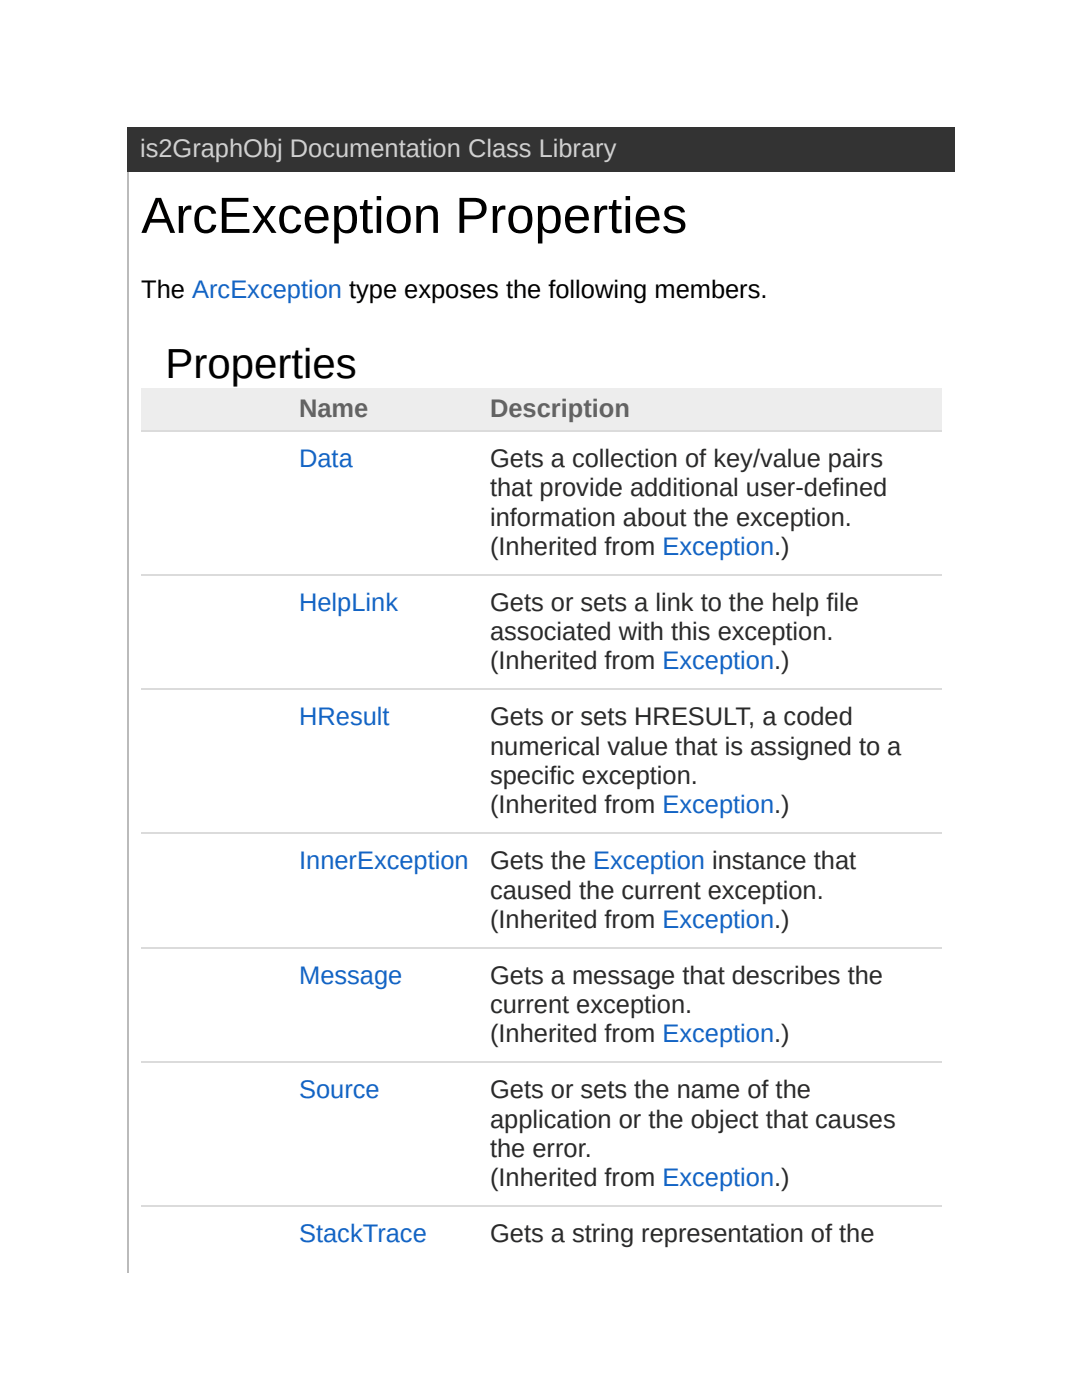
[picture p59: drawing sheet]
<svg xmlns="http://www.w3.org/2000/svg" width="216mm" height="279mm" viewBox="0 0 216 279" stroke-linecap="round" stroke-linejoin="round" font-family="sans-serif">
<defs><g id="words">
<text font-size="10.2" x="28.2" y="46.5">ArcException Properties</text>
<text font-size="8.4" x="33" y="75.4">Properties</text>
<text font-size="5.1" fill="#d0d0d0" x="27.9" y="31.2">is2GraphObj Documentation Class Library</text>
<text font-size="5.1" x="28.2" y="59.4">The ArcException type exposes the following members.</text>
<g font-size="5.1" fill="#636363">
<text x="59.7" y="83.3">Name</text>
<text x="97.8" y="83.3">Description</text>
</g>
<g font-size="5.1" fill="#1364c4">
<text x="59.7" y="93.2">Data</text>
<text x="59.7" y="121.9">HelpLink</text>
<text x="59.7" y="144.8">HResult</text>
<text x="59.7" y="173.5">InnerException</text>
<text x="59.7" y="196.3">Message</text>
<text x="59.7" y="219.2">Source</text>
<text x="59.7" y="247.9">StackTrace</text>
</g>
<g font-size="5.1" fill="#2a2a2a">
<text x="97.8" y="93.2">Gets a collection of key/value pairs</text>
<text x="97.8" y="99.1">that provide additional user-defined</text>
<text x="97.8" y="104.9">information about the exception.</text>
<text x="97.8" y="110.7">(Inherited from Exception.)</text>
<text x="97.8" y="121.9">Gets or sets a link to the help file</text>
<text x="97.8" y="127.8">associated with this exception.</text>
<text x="97.8" y="133.6">(Inherited from Exception.)</text>
<text x="97.8" y="144.8">Gets or sets HRESULT, a coded</text>
<text x="97.8" y="150.6">numerical value that is assigned to a</text>
<text x="97.8" y="156.5">specific exception.</text>
<text x="97.8" y="162.3">(Inherited from Exception.)</text>
<text x="97.8" y="173.5">Gets the Exception instance that</text>
<text x="97.8" y="179.3">caused the current exception.</text>
<text x="97.8" y="185.2">(Inherited from Exception.)</text>
<text x="97.8" y="196.3">Gets a message that describes the</text>
<text x="97.8" y="202.2">current exception.</text>
<text x="97.8" y="208">(Inherited from Exception.)</text>
<text x="97.8" y="219.2">Gets or sets the name of the</text>
<text x="97.8" y="225">application or the object that causes</text>
<text x="97.8" y="230.9">the error.</text>
<text x="97.8" y="236.7">(Inherited from Exception.)</text>
<text x="97.8" y="247.9">Gets a string representation of the</text>
</g>
</g></defs>
<path d="M25.4 25.4h165.1v8.9h-165.1z" fill="#333"/>
<path d="M25.5 34.3v219.7" fill="none" stroke="#bbb" stroke-width=".25"/>
<g fill="#ededed">
<path d="M28.2 77.5h29.5v8.4h-29.5z"/>
<path d="M57.7 77.5h38.1v8.4h-38.1z"/>
<path d="M95.8 77.5h92.2v8.4h-92.2z"/>
</g>
<path d="M28.2 86h159.8M28.2 114.7h159.8M28.2 137.5h159.8M28.2 166.2h159.8M28.2 189.1h159.8M28.2 212h159.8M28.2 240.7h159.8" fill="none" stroke="#dbdbdb" stroke-width=".25"/>
<use href="#words"/>
</svg>
